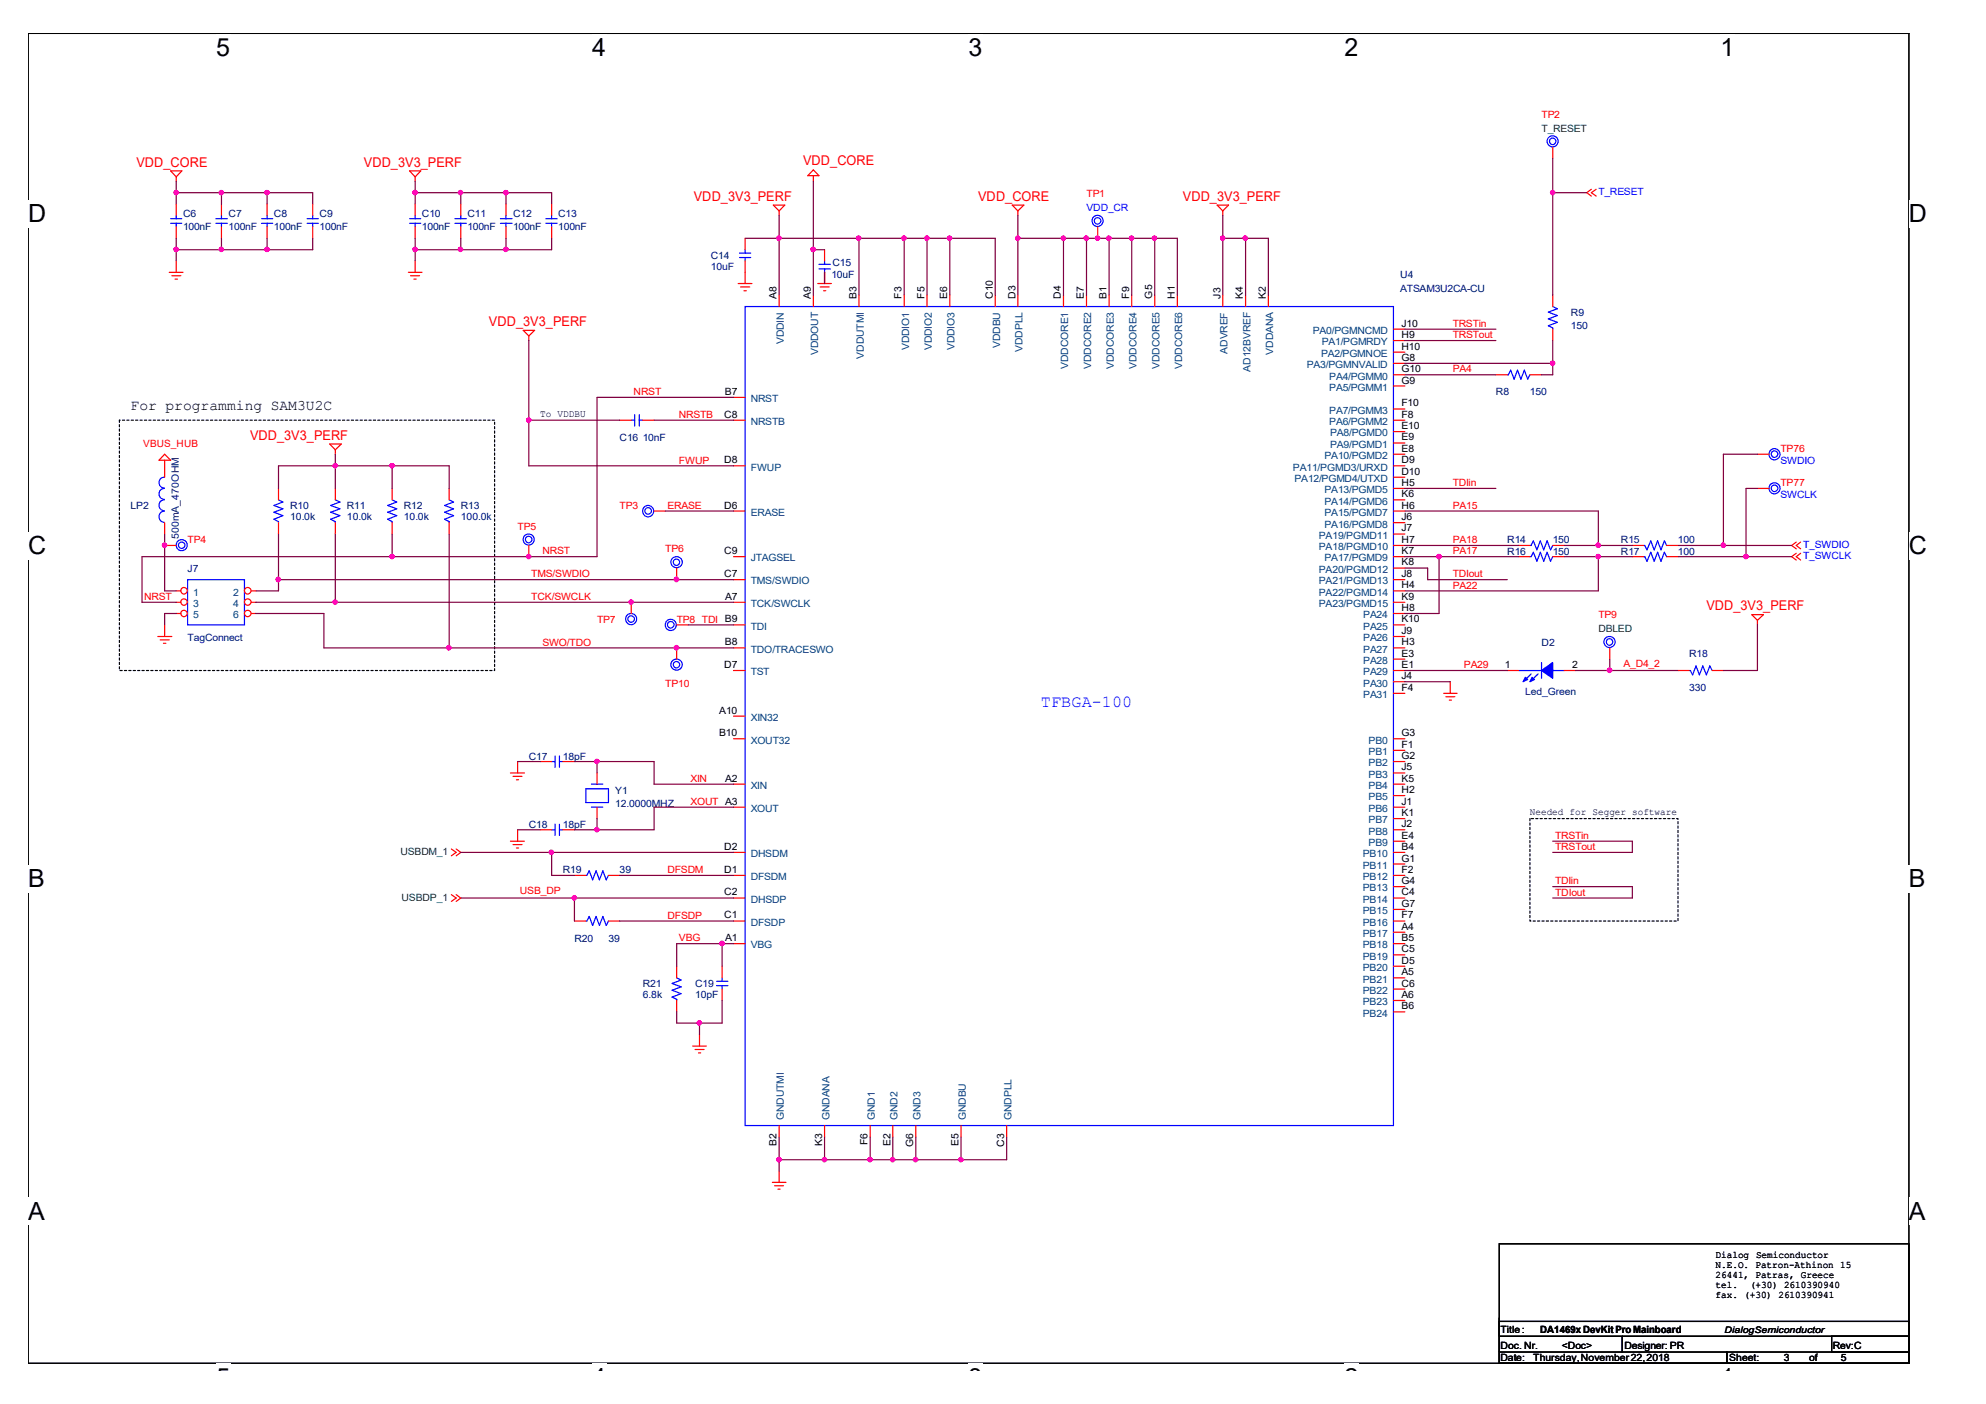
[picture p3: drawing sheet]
<svg xmlns="http://www.w3.org/2000/svg" width="420mm" height="297mm" viewBox="0 0 420 297" stroke-linecap="round" stroke-linejoin="round" font-family="sans-serif">
<defs><g id="words">
<g font-size="5.3">
<text x="45.8" y="11.9">5</text>
<text x="125.3" y="11.9">4</text>
<text x="204.9" y="11.9">3</text>
<text x="284.5" y="11.9">2</text>
<text x="364" y="11.9">1</text>
<text x="6" y="47">D</text>
<text x="403.8" y="47">D</text>
<text x="6" y="117.3">C</text>
<text x="403.8" y="117.3">C</text>
<text x="6" y="187.7">B</text>
<text x="403.8" y="187.7">B</text>
<text x="6" y="258">A</text>
<text x="403.8" y="258">A</text>
<text x="45.8" y="293.2">5</text>
<text x="125.3" y="293.2">4</text>
<text x="204.9" y="293.2">3</text>
<text x="284.5" y="293.2">2</text>
<text x="364" y="293.2">1</text>
</g>
<text font-size="3.6" fill="#00f" x="220.2" y="149.6">TFBGA-100</text>
<text font-size="3.1" x="27.6" y="86.7">For programming SAM3U2C</text>
<g font-size="2.8" fill="#f00">
<text x="28.9" y="35.3">VDD_CORE</text>
<text x="77" y="35.3">VDD_3V3_PERF</text>
<text x="169.9" y="35">VDD_CORE</text>
<text x="146.8" y="42.5">VDD_3V3_PERF</text>
<text x="207" y="42.5">VDD_CORE</text>
<text x="250.3" y="42.5">VDD_3V3_PERF</text>
<text x="103.5" y="69">VDD_3V3_PERF</text>
<text x="52.9" y="93">VDD_3V3_PERF</text>
<text x="361" y="129.2">VDD_3V3_PERF</text>
</g>
<g font-size="2.1" fill="#f00">
<text x="326.1" y="24.9">TP2</text>
<text x="229.9" y="41.8">TP1</text>
<text x="307.3" y="69.2">TRSTin</text>
<text x="307.3" y="71.5">TRSTout</text>
<text x="134.1" y="83.6">NRST</text>
<text x="307.3" y="78.8">PA4</text>
<text x="143.6" y="88.4">NRSTB</text>
<text x="30.3" y="94.5">VBUS_HUB</text>
<text x="376.7" y="95.7">TP76</text>
<text x="143.6" y="98.1">FWUP</text>
<text x="131.1" y="107.7">TP3</text>
<text x="141.2" y="107.7">ERASE</text>
<text x="307.3" y="107.7">PA15</text>
<text x="307.3" y="102.9">TDIin</text>
<text x="376.7" y="102.9">TP77</text>
<text x="109.5" y="112.1">TP5</text>
<text x="39.7" y="115">TP4</text>
<text x="114.8" y="117.3">NRST</text>
<text x="140.7" y="116.9">TP6</text>
<text x="307.3" y="114.9">PA18</text>
<text x="307.3" y="117.3">PA17</text>
<text x="112.4" y="122.1">TMS/SWDIO</text>
<text x="307.3" y="124.5">PA22</text>
<text x="307.3" y="122.1">TDIout</text>
<text x="30.5" y="127">NRST</text>
<text x="112.4" y="127">TCK/SWCLK</text>
<text x="126.3" y="131.8">TP7</text>
<text x="143.2" y="131.8">TP8 TDI B9</text>
<text x="338.1" y="130.9">TP9</text>
<text x="114.8" y="136.6">SWO/TDO</text>
<text x="309.7" y="141.4">PA29</text>
<text x="343.4" y="141.1">A_D4_2</text>
<text x="140.7" y="145.2">TP10</text>
<text x="146.1" y="165.4">XIN</text>
<text x="146.1" y="170.3">XOUT A3</text>
<text x="329" y="177.5">TRSTin</text>
<text x="329" y="179.9">TRSTout</text>
<text x="141.2" y="184.7">DFSDM</text>
<text x="110" y="189.2">USB_DP</text>
<text x="329" y="187.1">TDIin</text>
<text x="329" y="189.5">TDIout</text>
<text x="141.2" y="194.4">DFSDP</text>
<text x="143.6" y="199.1">VBG</text>
</g>
<g font-size="2.1" fill="#008000">
<text x="326.1" y="27.9">T_RESET</text>
<text x="338.1" y="133.7">DBLED</text>
<text x="84.7" y="180.9">USBDM_1</text>
<text x="85" y="190.5">USBDP_1</text>
</g>
<g font-size="2.1" fill="#00f">
<text x="338.1" y="41.3">T_RESET</text>
<text x="229.9" y="44.7">VDD_CR</text>
<text x="376.7" y="98.1">SWDIO</text>
<text x="376.7" y="105.3">SWCLK</text>
<text x="381.5" y="115.9">T_SWDIO</text>
<text x="381.5" y="118.3">T_SWCLK</text>
</g>
<g font-size="2.1" fill="#000080">
<text x="38.7" y="45.8">C6</text>
<text x="48.4" y="45.8">C7</text>
<text x="57.9" y="45.8">C8</text>
<text x="67.6" y="45.8">C9</text>
<text x="89.3" y="45.8">C10</text>
<text x="98.9" y="45.8">C11</text>
<text x="108.5" y="45.8">C12</text>
<text x="118.1" y="45.8">C13</text>
<text x="38.7" y="48.7">100nF</text>
<text x="48.4" y="48.7">100nF</text>
<text x="57.9" y="48.7">100nF</text>
<text x="67.6" y="48.7">100nF</text>
<text x="89.3" y="48.7">100nF</text>
<text x="98.9" y="48.7">100nF</text>
<text x="108.5" y="48.7">100nF</text>
<text x="118.1" y="48.7">100nF</text>
<text x="150.4" y="54.8">C14</text>
<text x="150.4" y="57.2">10uF</text>
<text x="175.9" y="58.8">10uF</text>
<text x="176.1" y="56.2">C15</text>
<text x="296.2" y="58.8">U4</text>
<text x="296.2" y="61.7">ATSAM3U2CA-CU</text>
<text x="332.3" y="66.8">R9</text>
<text x="332.3" y="69.7">150</text>
<text x="316.5" y="83.7">R8</text>
<text x="323.7" y="83.7">150</text>
<text x="131.1" y="93.3">C16 10nF</text>
<text x="27.6" y="107.7">LP2</text>
<text x="61.4" y="107.7">R10</text>
<text x="73.4" y="107.7">R11</text>
<text x="85.4" y="107.7">R12</text>
<text x="97.5" y="107.7">R13</text>
<text x="37.8" y="114" transform="rotate(-90 37.8 114)">500mA_470 OHM</text>
<text x="61.4" y="110.1">10.0k</text>
<text x="73.4" y="110.1">10.0k</text>
<text x="85.4" y="110.1">10.0k</text>
<text x="97.5" y="110.1">100.0k</text>
<text x="318.9" y="117.3">R16</text>
<text x="318.9" y="115">R14</text>
<text x="328.5" y="117.3">150</text>
<text x="328.5" y="115">150</text>
<text x="342.9" y="115">R15</text>
<text x="342.9" y="117.3">R17</text>
<text x="355" y="115">100</text>
<text x="355" y="117.3">100</text>
<text x="39.7" y="120.9">J7</text>
<text x="39.7" y="135.7">TagConnect</text>
<text x="326.1" y="136.7">D2</text>
<text x="357.4" y="139">R18</text>
<text x="322.7" y="146.9">Led_Green</text>
<text x="357.4" y="146.2">330</text>
<text x="111.9" y="160.7">C17</text>
<text x="119.1" y="160.7">18pF</text>
<text x="130.2" y="167.9">Y1</text>
<text x="130.2" y="170.8">12.0000MHZ</text>
<text x="111.9" y="175.1">C18</text>
<text x="119.1" y="175.1">18pF</text>
<text x="119.1" y="184.8">R19</text>
<text x="131.1" y="184.8">39</text>
<text x="121.5" y="199.2">R20</text>
<text x="128.7" y="199.2">39</text>
<text x="136" y="208.9">R21</text>
<text x="147.1" y="208.9">C19</text>
<text x="136" y="211.2">6.8k</text>
<text x="147.1" y="211.2">10pF</text>
</g>
<g font-size="2.1">
<text x="164.3" y="63.2" transform="rotate(-90 164.3 63.2)">A8</text>
<text x="171.5" y="63.2" transform="rotate(-90 171.5 63.2)">A9</text>
<text x="181.2" y="63.2" transform="rotate(-90 181.2 63.2)">B3</text>
<text x="190.7" y="63.2" transform="rotate(-90 190.7 63.2)">F3</text>
<text x="195.6" y="63.2" transform="rotate(-90 195.6 63.2)">F5</text>
<text x="200.4" y="63.2" transform="rotate(-90 200.4 63.2)">E6</text>
<text x="210" y="63.2" transform="rotate(-90 210 63.2)">C10</text>
<text x="214.8" y="63.2" transform="rotate(-90 214.8 63.2)">D3</text>
<text x="224.4" y="63.2" transform="rotate(-90 224.4 63.2)">D4</text>
<text x="229.3" y="63.2" transform="rotate(-90 229.3 63.2)">E7</text>
<text x="234.1" y="63.2" transform="rotate(-90 234.1 63.2)">B1</text>
<text x="238.9" y="63.2" transform="rotate(-90 238.9 63.2)">F9</text>
<text x="243.7" y="63.2" transform="rotate(-90 243.7 63.2)">G5</text>
<text x="248.5" y="63.2" transform="rotate(-90 248.5 63.2)">H1</text>
<text x="258.2" y="63.2" transform="rotate(-90 258.2 63.2)">J3</text>
<text x="263" y="63.2" transform="rotate(-90 263 63.2)">K4</text>
<text x="267.8" y="63.2" transform="rotate(-90 267.8 63.2)">K2</text>
<text x="296.5" y="71.5">H9</text>
<text x="296.5" y="69.1">J10</text>
<text x="296.5" y="76.3">G8</text>
<text x="296.5" y="74">H10</text>
<text x="153.3" y="83.5">B7</text>
<text x="296.5" y="81.2">G9</text>
<text x="296.5" y="78.7">G10</text>
<text x="114.3" y="88.3">To VDDBU</text>
<text x="153.2" y="88.4">C8</text>
<text x="296.5" y="88.4">F8</text>
<text x="296.5" y="86">F10</text>
<text x="296.5" y="95.5">E8</text>
<text x="296.5" y="93.2">E9</text>
<text x="296.5" y="90.8">E10</text>
<text x="153.2" y="98">D8</text>
<text x="296.5" y="98">D9</text>
<text x="296.5" y="100.4">D10</text>
<text x="153.2" y="107.6">D6</text>
<text x="296.5" y="102.8">H5</text>
<text x="296.5" y="107.6">H6</text>
<text x="296.5" y="105.2">K6</text>
<text x="296.5" y="110.1">J6</text>
<text x="296.5" y="112.4">J7</text>
<text x="153.2" y="117.2">C9</text>
<text x="296.5" y="114.9">H7</text>
<text x="296.5" y="117.2">K7</text>
<text x="296.5" y="119.6">K8</text>
<text x="153.2" y="122.1">C7</text>
<text x="296.5" y="124.5">H4</text>
<text x="296.5" y="122.1">J8</text>
<text x="153.4" y="126.9">A7</text>
<text x="296.5" y="129.3">H8</text>
<text x="296.5" y="126.9">K9</text>
<text x="296.5" y="131.7">K10</text>
<text x="153.3" y="136.5">B8</text>
<text x="296.5" y="136.5">H3</text>
<text x="296.5" y="134.1">J9</text>
<text x="153.2" y="141.3">D7</text>
<text x="296.5" y="141.3">E1</text>
<text x="296.5" y="138.9">E3</text>
<text x="296.5" y="143.7">J4</text>
<text x="318.4" y="141.3">1</text>
<text x="332.6" y="141.3">2</text>
<text x="296.5" y="146.2">F4</text>
<text x="152.1" y="155.7">B10</text>
<text x="152.2" y="151">A10</text>
<text x="296.5" y="155.7">G3</text>
<text x="296.5" y="158.2">F1</text>
<text x="296.5" y="160.6">G2</text>
<text x="153.4" y="165.4">A2</text>
<text x="296.5" y="167.8">H2</text>
<text x="296.5" y="163">J5</text>
<text x="296.5" y="165.4">K5</text>
<text x="296.5" y="170.2">J1</text>
<text x="296.5" y="172.6">K1</text>
<text x="323.7" y="172.5">Needed for Segger software</text>
<text x="153.2" y="179.8">D2</text>
<text x="296.5" y="179.8">B4</text>
<text x="296.5" y="177.4">E4</text>
<text x="296.5" y="175">J2</text>
<text x="153.2" y="184.7">D1</text>
<text x="296.5" y="184.7">F2</text>
<text x="296.5" y="182.3">G1</text>
<text x="153.2" y="189.4">C2</text>
<text x="296.5" y="189.4">C4</text>
<text x="296.5" y="187.1">G4</text>
<text x="296.5" y="191.9">G7</text>
<text x="153.2" y="194.3">C1</text>
<text x="296.5" y="196.7">A4</text>
<text x="296.5" y="194.3">F7</text>
<text x="153.4" y="199.1">A1</text>
<text x="296.5" y="199.1">B5</text>
<text x="296.5" y="201.5">C5</text>
<text x="296.5" y="203.9">D5</text>
<text x="296.5" y="206.3">A5</text>
<text x="296.5" y="208.7">C6</text>
<text x="296.5" y="211.1">A6</text>
<text x="296.5" y="213.5">B6</text>
<text x="164.3" y="242.4" transform="rotate(-90 164.3 242.4)">B2</text>
<text x="173.9" y="242.4" transform="rotate(-90 173.9 242.4)">K3</text>
<text x="183.5" y="242.3" transform="rotate(-90 183.5 242.3)">F6</text>
<text x="188.4" y="242.4" transform="rotate(-90 188.4 242.4)">E2</text>
<text x="193.2" y="242.7" transform="rotate(-90 193.2 242.7)">G6</text>
<text x="202.8" y="242.4" transform="rotate(-90 202.8 242.4)">E5</text>
<text x="212.4" y="242.6" transform="rotate(-90 212.4 242.6)">C3</text>
<text x="363" y="266.1">Dialog Semiconductor</text>
<text x="363" y="268.3">N.E.O. Patron-Athinon 15</text>
<text x="363" y="270.4">26441, Patras, Greece</text>
<text x="363" y="272.5">tel.</text>
<text x="363" y="274.7">fax. (+30) 2610390941</text>
<text x="370.2" y="272.5">(+30) 2610390940</text>
<text x="317.4" y="282">Title :</text>
<text x="317.4" y="285.4">Doc. Nr.</text>
<text x="317.4" y="288">Date:</text>
<text x="324.4" y="288">Thursday, November 22, 2018</text>
<text x="325.9" y="282.1">DA1469x DevKit Pro Mainboard</text>
<text x="330.4" y="285.4">&lt;Doc&gt;</text>
<text x="343.7" y="285.4">Designer: PR</text>
<text x="365.8" y="288">Sheet:</text>
<text x="377.4" y="288">3</text>
<text x="382.7" y="288">of</text>
<text x="387.7" y="285.4">Rev:C</text>
<text x="389.4" y="288">5</text>
</g>
<g font-size="2.1" fill="#004080">
<text x="277.7" y="70.7">PA0/PGMNCMD</text>
<text x="165.9" y="72.8" transform="rotate(-90 165.9 72.8)">VDDIN</text>
<text x="173.1" y="75.1" transform="rotate(-90 173.1 75.1)">VDDOUT</text>
<text x="182.7" y="75.9" transform="rotate(-90 182.7 75.9)">VDDUTMI</text>
<text x="192.3" y="74.1" transform="rotate(-90 192.3 74.1)">VDDIO1</text>
<text x="197.1" y="74.1" transform="rotate(-90 197.1 74.1)">VDDIO2</text>
<text x="202" y="74.1" transform="rotate(-90 202 74.1)">VDDIO3</text>
<text x="211.6" y="73.6" transform="rotate(-90 211.6 73.6)">VDDBU</text>
<text x="216.4" y="74.4" transform="rotate(-90 216.4 74.4)">VDDPLL</text>
<text x="259.7" y="74.8" transform="rotate(-90 259.7 74.8)">ADVREF</text>
<text x="269.4" y="75" transform="rotate(-90 269.4 75)">VDDANA</text>
<text x="276.5" y="77.9">PA3/PGMNVALID</text>
<text x="279.5" y="75.5">PA2/PGMNOE</text>
<text x="279.6" y="73.1">PA1/PGMRDY</text>
<text x="226" y="78" transform="rotate(-90 226 78)">VDDCORE1</text>
<text x="230.9" y="78" transform="rotate(-90 230.9 78)">VDDCORE2</text>
<text x="235.7" y="78" transform="rotate(-90 235.7 78)">VDDCORE3</text>
<text x="240.4" y="78" transform="rotate(-90 240.4 78)">VDDCORE4</text>
<text x="245.3" y="78" transform="rotate(-90 245.3 78)">VDDCORE5</text>
<text x="250.1" y="78" transform="rotate(-90 250.1 78)">VDDCORE6</text>
<text x="264.5" y="78.6" transform="rotate(-90 264.5 78.6)">AD12BVREF</text>
<text x="281.2" y="82.7">PA5/PGMM1</text>
<text x="281.2" y="80.3">PA4/PGMM0</text>
<text x="158.8" y="85.1">NRST</text>
<text x="158.8" y="89.9">NRSTB</text>
<text x="281.2" y="89.9">PA6/PGMM2</text>
<text x="281.2" y="87.5">PA7/PGMM3</text>
<text x="281.4" y="94.7">PA9/PGMD1</text>
<text x="281.4" y="92.3">PA8/PGMD0</text>
<text x="158.8" y="99.6">FWUP</text>
<text x="273.5" y="99.6">PA11/PGMD3/URXD</text>
<text x="273.8" y="102">PA12/PGMD4/UTXD</text>
<text x="280.2" y="97.1">PA10/PGMD2</text>
<text x="280.2" y="104.4">PA13/PGMD5</text>
<text x="280.2" y="106.8">PA14/PGMD6</text>
<text x="158.8" y="109.2">ERASE</text>
<text x="280.2" y="109.2">PA15/PGMD7</text>
<text x="280.2" y="111.6">PA16/PGMD8</text>
<text x="158.8" y="118.8">JTAGSEL</text>
<text x="279" y="116.4">PA18/PGMD10</text>
<text x="279" y="114">PA19/PGMD11</text>
<text x="280.2" y="118.8">PA17/PGMD9</text>
<text x="158.8" y="123.7">TMS/SWDIO</text>
<text x="279" y="123.7">PA21/PGMD13</text>
<text x="279" y="121.2">PA20/PGMD12</text>
<text x="40.9" y="126">1</text>
<text x="40.9" y="128.4">3</text>
<text x="40.9" y="130.9">5</text>
<text x="49.3" y="126">2</text>
<text x="49.3" y="128.4">4</text>
<text x="49.3" y="130.9">6</text>
<text x="158.8" y="128.4">TCK/SWCLK</text>
<text x="279" y="126">PA22/PGMD14</text>
<text x="279" y="128.4">PA23/PGMD15</text>
<text x="288.4" y="130.9">PA24</text>
<text x="158.8" y="133.2">TDI</text>
<text x="288.4" y="135.7">PA26</text>
<text x="288.4" y="133.2">PA25</text>
<text x="158.8" y="142.9">TST</text>
<text x="158.8" y="138.1">TDO/TRACESWO</text>
<text x="288.4" y="142.9">PA29</text>
<text x="288.4" y="140.5">PA28</text>
<text x="288.4" y="138.1">PA27</text>
<text x="288.4" y="147.7">PA31</text>
<text x="288.4" y="145.2">PA30</text>
<text x="158.8" y="152.5">XIN32</text>
<text x="158.8" y="157.3">XOUT32</text>
<text x="289.5" y="159.8">PB1</text>
<text x="289.5" y="157.3">PB0</text>
<text x="158.8" y="166.9">XIN</text>
<text x="289.5" y="162.1">PB2</text>
<text x="289.5" y="164.5">PB3</text>
<text x="289.5" y="166.9">PB4</text>
<text x="158.8" y="171.8">XOUT</text>
<text x="289.5" y="169.3">PB5</text>
<text x="289.5" y="171.8">PB6</text>
<text x="289.5" y="179">PB9</text>
<text x="289.5" y="176.6">PB8</text>
<text x="289.5" y="174.2">PB7</text>
<text x="158.8" y="181.4">DHSDM</text>
<text x="288.3" y="181.4">PB10</text>
<text x="288.3" y="183.8">PB11</text>
<text x="158.8" y="191">DHSDP</text>
<text x="158.8" y="186.2">DFSDM</text>
<text x="288.3" y="191">PB14</text>
<text x="288.3" y="186.2">PB12</text>
<text x="288.3" y="188.6">PB13</text>
<text x="158.8" y="195.9">DFSDP</text>
<text x="288.3" y="195.9">PB16</text>
<text x="288.3" y="193.4">PB15</text>
<text x="158.8" y="200.7">VBG</text>
<text x="288.3" y="198.2">PB17</text>
<text x="288.3" y="200.7">PB18</text>
<text x="288.3" y="203">PB19</text>
<text x="288.3" y="207.9">PB21</text>
<text x="288.3" y="205.4">PB20</text>
<text x="288.3" y="212.7">PB23</text>
<text x="288.3" y="215.1">PB24</text>
<text x="288.3" y="210.3">PB22</text>
<text x="165.9" y="236.9" transform="rotate(-90 165.9 236.9)">GNDUTMI</text>
<text x="175.5" y="236.9" transform="rotate(-90 175.5 236.9)">GNDANA</text>
<text x="185.1" y="236.9" transform="rotate(-90 185.1 236.9)">GND1</text>
<text x="189.9" y="236.9" transform="rotate(-90 189.9 236.9)">GND2</text>
<text x="194.8" y="236.9" transform="rotate(-90 194.8 236.9)">GND3</text>
<text x="204.3" y="236.9" transform="rotate(-90 204.3 236.9)">GNDBU</text>
<text x="214" y="236.9" transform="rotate(-90 214 236.9)">GNDPLL</text>
</g>
<text font-size="1.9" x="364.9" y="282">Dialog Semiconductor</text>
</g></defs>
<path d="M6 7.1h397.8v281.3h-397.8z" fill="none" stroke="#000" stroke-width=".25"/>
<g fill="#fff">
<path d="M45.8 7.1h2.9v5.9h-2.9z"/>
<path d="M45.8 288.5h2.9v1.4h-2.9z"/>
<path d="M125.3 7.1h3v5.9h-3z"/>
<path d="M125.3 288.5h3v1.4h-3z"/>
<path d="M204.9 7.1h3v5.9h-3z"/>
<path d="M204.9 288.5h3v1.4h-3z"/>
<path d="M284.5 7.1h2.9v5.9h-2.9z"/>
<path d="M284.5 288.5h2.9v1.4h-2.9z"/>
<path d="M364 7.1h3v5.9h-3z"/>
<path d="M364 288.5h3v1.4h-3z"/>
<path d="M6 42.2h3.9v5.9h-3.9z"/>
<path d="M403.8 42.2h3.9v5.9h-3.9z"/>
<path d="M6 112.6h3.9v5.8h-3.9z"/>
<path d="M403.8 112.6h3.9v5.8h-3.9z"/>
<path d="M6 182.9h3.6v5.9h-3.6z"/>
<path d="M403.8 182.9h3.6v5.9h-3.6z"/>
<path d="M6 253.3h3.6v5.9h-3.6z"/>
<path d="M403.8 253.3h3.7v5.9h-3.7z"/>
</g>
<path d="M25.3 88.9h79.3v53h-79.3zM323.7 173.2h31.3v21.7h-31.3z" fill="none" stroke="#000" stroke-width=".25" stroke-dasharray=".5 .5"/>
<g fill="none" stroke="#f00" stroke-width=".25">
<path d="M36.1 36.2h2.4l-1.2 1.2zM37.3 37.4v1M86.6 36.2h2.4l-1.2 1.2zM87.8 37.4v1M172.1 35.9l1.2 1.3h-2.4zM172.1 37.2v1.2M35.8 57.6h2.9M36.4 58.3h1.9M37 59.1h.5M37.3 55.2v2.4M46.9 43.2v2.4M46.9 48v2.4"/>
<path d="M86.4 57.6h2.9M86.9 58.3h1.9M87.6 59.1h.4M87.8 55.2v2.4M156.2 60h2.9M157.6 50.4v2.4M157.6 55.2v4.8M163.6 43.4h2.4l-1.2 1.2zM164.8 44.6v1M173 60h2.9M174.4 57.6v2.4M214.2 43.4h2.4l-1.3 1.2z"/>
<path d="M215.3 44.6v1M257.5 43.4h2.4l-1.2 1.2zM258.7 44.6v1M336.7 40l-1 .8 1 .7M337.7 40l-1 .8 1 .7M110.7 69.9h2.4l-1.2 1.2zM111.9 71.1v1M156.7 60.7h1.9M157.4 61.5h.5M173.5 60.7h1.9M174.2 61.5h.5M34.8 97.4v3.6"/>
<path d="M34.8 96.1l1.3 1.3h-2.5zM69.8 93.9h2.4l-1.3 1.3zM70.9 95.2v.9M371.8 96.1h2.5M34.8 110.6v2.4M34.8 115.4h2.5M58.9 103.3v2.4M58.9 110.6v2.4M371.8 103.3h2.5M380 114.7l-1 .7 1 .7M380 117.1l-1 .7 1 .7M380.9 114.7l-.9 .7 .9 .7"/>
<path d="M380.9 117.1l-.9 .7 .9 .7M33.4 134.7h3M33.9 135.4h1.9M34.6 136.1h.5M34.8 132.2v2.5M143.2 137.1v2.3M370.6 130h2.5l-1.3 1.2zM371.8 131.2v1M305.4 146.7h2.9M305.9 147.4h1.9M306.6 148.1h.5M306.8 144.2v2.5"/>
<path d="M95.5 179.6l1 .7-1 .8M96.5 179.6l1 .7-1 .8M108 178h2.9M108 163.5h2.9M108.5 178.7h1.9M108.5 164.3h1.9M109.3 179.4h.4M109.3 165h.4M109.5 161.1v2.4M109.5 175.6v2.4M114.3 175.6h2.4M119.1 175.6h2.4"/>
<path d="M95.5 189.3l1 .7-1 .7M96.5 189.3l1 .7-1 .7M121.5 185.2h2.4M128.7 185.2h2.4M143.2 204.4v2.5M143.2 211.7v2.4M148 218.9v2.4M146.5 221.3h2.9M147.1 222h1.9M147.8 222.8h.4M163.4 250.1h2.9M163.9 250.9h1.9"/>
<path d="M164.6 251.6h.4M164.8 247.8v2.3"/>
</g>
<path d="M317.2 263.1h86.6v25.3h-86.6zM317.2 279.6h86.6v3.1h-86.6zM317.2 278.8v7.2M317.2 286h48.1v2.4h-48.1zM343.2 282.7v3.3M365.3 286h38.5v2.4h-38.5zM387.5 282.7h16.3v3.3h-16.3z" fill="none" stroke="#000" stroke-width=".25"/>
<g fill="none" stroke="#00f" stroke-width=".25">
<path d="M45.7 47.2h2.4M45.7 46.3h2.4M46.9 45.6v.7M46.9 47.2v.8M156.5 54.5h2.3M156.5 53.6h2.3M157.6 52.8v.8M157.6 54.5v.7M34.8 105.7a1.16 1.16 0 0 0-1.2 1.2 1.16 1.16 0 0 0 1.2 1.2M34.8 103.3a1.16 1.16 0 0 0-1.2 1.2 1.16 1.16 0 0 0 1.2 1.2M34.8 101a1.16 1.16 0 0 0-1.2 1.1 1.16 1.16 0 0 0 1.2 1.2M34.8 108.1a1.21 1.21 0 0 0-1.2 1.2 1.21 1.21 0 0 0 1.2 1.2"/>
<path d="M58.9 105.7l.9 .5-1.9 .7 1.9 .8-1.9 .7 1.9 .7-1.9 .8 1 .5v.2M321.3 141.9h4.8M326.1 140.2v3.3M328.5 141.9h2.4M116.7 175.6h.7M117.4 174.4v2.3M118.4 174.4v2.3M118.4 175.6h.7M123.9 185.2h.3l.5-1 .7 1.9 .7-1.9 .7 1.9 .7-1.9 .8 1.9 .4-.9M143.2 206.9l.9 .4-1.9 .8 1.9 .7-1.9 .7 1.9 .7-1.9 .7 1 .5v.3"/>
<circle cx="375.4" cy="96.1" r="1.19"/>
<circle cx="375.4" cy="96.1" r=".7"/>
<circle cx="38.4" cy="115.3" r="1.18"/>
<circle cx="38.5" cy="115.4" r=".68"/>
<circle cx="375.4" cy="103.3" r="1.17"/>
<circle cx="375.4" cy="103.3" r=".7"/>
<circle cx="143.1" cy="140.6" r=".68"/>
<circle cx="143.2" cy="140.6" r="1.19"/>
</g>
<path d="M326.1 141.9l2.4-1.7v3.3z" fill="#00f"/>
<path d="M323.9 142.6l-1.4 1.4M326.1 141.9l2.4-1.7v3.3z" fill="none" stroke="#00f" stroke-width=".25"/>
<path d="M322.7 143.3l.5 .5-1 .4z" fill="#00f"/>
<path d="M322.7 143.3l.5 .5-1 .4zM325.4 142.6l-1.5 1.4" fill="none" stroke="#00f" stroke-width=".25"/>
<path d="M324.1 143.3l.5 .5-.9 .4z" fill="#00f"/>
<g fill="none" stroke="#00f" stroke-width=".25">
<path d="M55.3 47.2h2.4M55.3 46.3h2.4M56.5 45.6v.7M56.5 47.2v.8M65 47.2h2.3M65 46.3h2.3M66.2 45.6v.7M66.2 47.2v.8M105.9 47.2h2.4M105.9 46.3h2.4M107 45.6v.7M107 47.2v.8"/>
<path d="M173.3 56.9h2.4M173.3 55.9h2.4M174.4 55.2v.7M174.4 56.9v.7M157.6 64.9h137.2v173.2h-137.2zM318.9 79.3h.2l.5-1 .7 1.9 .7-1.9 .8 1.9 .7-1.9 .7 1.9 .5-.9M328.5 64.9l1 .4-1.9 .7 1.9 .8-1.9 .7 1.9 .7-1.9 .7 .9 .5v.2M133.6 88.9h.7M134.3 87.7v2.4M135.2 87.7v2.4M135.2 88.9h.8M83 105.7l.9 .5-1.9 .7 1.9 .8-1.9 .7 1.9 .7-1.9 .8 1 .5v.2"/>
<path d="M347.7 115.4h.3l.4 .9 .8-1.9 .8 1.9 .7-1.9 .7 1.9 .7-1.9 .5 1M347.7 117.8h.3l.4 .9 .8-1.9 .8 1.9 .7-1.9 .7 1.9 .7-1.9 .5 1M39.7 122.6h12v9.6h-12zM117.4 159.9v2.4M118.4 159.9v2.4M324.1 143.3l.5 .5-.9 .4zM357.4 141.9h.2l.5 .9 .7-1.9 .7 1.9 .7-1.9 .8 1.9 .7-1.9 .5 1M116.7 161.1h.7M118.4 161.1h.7M123.9 194.9h.3l.5-1 .7 1.9 .7-1.9 .7 1.9 .7-1.9 .8 1.9 .4-.9M151.6 208.5h2.4M151.6 207.6h2.4"/>
<path d="M152.8 206.9v.7M152.8 208.5v.8"/>
<circle cx="232.2" cy="46.7" r="1.18"/>
<circle cx="232.2" cy="46.7" r=".69"/>
<circle cx="111.8" cy="114.1" r="1.17"/>
<circle cx="111.9" cy="114.1" r=".7"/>
<circle cx="137.1" cy="108.1" r="1.19"/>
<circle cx="137.1" cy="108.1" r=".7"/>
<circle cx="143.1" cy="118.9" r=".68"/>
<circle cx="143.2" cy="118.9" r="1.19"/>
<circle cx="340.5" cy="135.8" r=".68"/>
<circle cx="340.5" cy="135.8" r="1.18"/>
</g>
<g fill="none" stroke="#f00" stroke-width=".25">
<path d="M56.5 43.2v2.4M56.5 48v2.4M66.2 43.2v2.4M66.2 48v2.4M107 43.2v2.4M107 48v2.4M174.4 52.8v2.4M174.4 57.6v2.4M232.2 48v2.4M164.8 62.4v2.5M172.1 62.4v2.5M181.7 62.4v2.5"/>
<path d="M191.3 62.4v2.5M196.1 62.4v2.5M200.9 62.4v2.5M210.6 62.4v2.5M215.3 62.4v2.5M225 62.4v2.5M229.9 62.4v2.5M234.6 62.4v2.5M239.4 62.4v2.5M244.3 62.4v2.5M249.1 62.4v2.5M258.7 62.4v2.5"/>
<path d="M263.5 62.4v2.5M268.3 62.4v2.5M294.8 76.9h2.4M294.8 79.3h2.4M294.8 72.1h2.4M294.8 74.5h2.4M294.8 69.6h2.4M316.5 79.3h2.4M323.7 79.3h2.4M328.5 62.4v2.5M328.5 69.6v2.5M131.1 88.9h2.5"/>
<path d="M136 88.9h2.4M155.2 84.1h2.4M155.2 88.9h2.4M155.2 98.6h2.4M294.8 88.9h2.4M294.8 98.6h2.4M294.8 96.1h2.4M294.8 93.7h2.4M294.8 91.3h2.4M294.8 86.5h2.4M294.8 81.7h2.4M83 103.3v2.4"/>
<path d="M83 110.6v2.4M111.9 115.4v2.4M138.4 108.1h2.3M155.2 108.1h2.4M155.2 117.8h2.4M294.8 108.1h2.4M294.8 117.8h2.4M294.8 101h2.4M294.8 103.3h2.4M294.8 115.4h2.4M294.8 110.6h2.4M294.8 113h2.4"/>
<path d="M294.8 105.7h2.4M345.3 117.8h2.4M345.3 115.4h2.4M352.6 117.8h2.4M352.6 115.4h2.4M143.2 120.2v2.4M155.2 122.6h2.4M155.2 127.4h2.4M155.2 137.1h2.4M155.2 132.2h2.4M294.8 122.6h2.4M294.8 127.4h2.4"/>
<path d="M294.8 137.1h2.4M294.8 132.2h2.4M294.8 139.4h2.4M294.8 125h2.4M294.8 129.8h2.4M294.8 134.7h2.4M294.8 120.2h2.4M340.6 137.1v2.3M155.2 141.9h2.4M155.2 151.5h2.4M155.2 156.3h2.4M294.8 141.9h2.4"/>
<path d="M294.8 156.3h2.4M294.8 158.7h2.4M294.8 146.7h2.4M294.8 144.2h2.4M318.9 141.9h2.4M330.9 141.9h2.4M355 141.9h2.4M362.2 141.9h2.4M114.3 161.1h2.4M119.1 161.1h2.4M155.2 165.9h2.4M155.2 170.8h2.4"/>
<path d="M294.8 165.9h2.4M294.8 170.8h2.4M294.8 178h2.4M294.8 161.1h2.4M294.8 168.3h2.4M294.8 175.6h2.4M294.8 163.5h2.4M294.8 173.2h2.4M121.5 194.9h2.4M128.7 194.9h2.4M155.2 199.6h2.4M155.2 194.9h2.4"/>
<path d="M155.2 190h2.4M155.2 185.2h2.4M155.2 180.3h2.4M294.8 199.6h2.4M294.8 194.9h2.4M294.8 190h2.4M294.8 185.2h2.4M294.8 180.3h2.4M294.8 197.2h2.4M294.8 182.8h2.4M294.8 187.6h2.4M294.8 192.4h2.4"/>
<path d="M152.8 204.4v2.5M152.8 209.3v2.4M294.8 206.9h2.4M294.8 211.7h2.4M294.8 214.1h2.4M294.8 202h2.4M294.8 209.3h2.4M294.8 204.4h2.4M164.8 238.1v2.4M174.4 238.1v2.4M184.1 238.1v2.4M188.9 238.1v2.4"/>
<path d="M193.7 238.1v2.4M203.3 238.1v2.4M213 238.1v2.4"/>
</g>
<circle cx="38.9" cy="125" r=".68" fill="#fff"/>
<g fill="none" stroke="#f00" stroke-width=".25">
<path d="M37.3 125h1"/>
<circle cx="38.9" cy="125" r=".68"/>
</g>
<circle cx="52.4" cy="125" r=".7" fill="#fff"/>
<g fill="none" stroke="#f00" stroke-width=".25">
<path d="M53.2 125h.9"/>
<circle cx="52.4" cy="125" r=".7"/>
</g>
<circle cx="38.9" cy="127.4" r=".68" fill="#fff"/>
<g fill="none" stroke="#f00" stroke-width=".25">
<path d="M37.3 127.4h1"/>
<circle cx="38.9" cy="127.4" r=".68"/>
</g>
<circle cx="52.4" cy="127.4" r=".69" fill="#fff"/>
<g fill="none" stroke="#f00" stroke-width=".25">
<path d="M53.2 127.4h.9"/>
<circle cx="52.4" cy="127.4" r=".69"/>
</g>
<circle cx="38.9" cy="129.8" r=".68" fill="#fff"/>
<g fill="none" stroke="#f00" stroke-width=".25">
<path d="M37.3 129.8h1"/>
<circle cx="38.9" cy="129.8" r=".68"/>
</g>
<circle cx="52.4" cy="129.8" r=".69" fill="#fff"/>
<g fill="none" stroke="#f00" stroke-width=".25">
<path d="M328.5 31.2v2.3M37.3 43.2v2.4M37.3 48v2.4M87.8 43.2v2.4M87.8 48v2.4M97.5 43.2v2.4M97.5 48v2.4M116.7 43.2v2.4M116.7 48v2.4M70.9 103.3v2.4M70.9 110.6v2.4M95 103.3v2.4"/>
<path d="M95 110.6v2.4M321.3 117.8h2.4M321.3 115.4h2.4M328.5 117.8h2.4M328.5 115.4h2.4M53.2 129.8h.9M133.6 127.4v2.4M143.2 132.2h2.4M126.3 163.5v2.4M126.3 170.8v2.4"/>
<circle cx="52.4" cy="129.8" r=".69"/>
</g>
<g fill="none" stroke="#00f" stroke-width=".25">
<path d="M36.1 47.2h2.4M36.1 46.3h2.4M37.3 45.6v.7M37.3 47.2v.8M86.6 47.2h2.4M86.6 46.3h2.4M87.8 45.6v.7M87.8 47.2v.8M96.3 47.2h2.4M96.3 46.3h2.4M97.5 45.6v.7M97.5 47.2v.8"/>
<path d="M115.5 47.2h2.4M115.5 46.3h2.4M116.7 45.6v.7M116.7 47.2v.8M70.9 105.7l1 .5-1.9 .7 1.9 .8-1.9 .7 1.9 .7-1.9 .8 .9 .5v.2M95 105.7l1 .5-1.9 .7 1.9 .8-1.9 .7 1.9 .7-1.9 .8 .9 .5v.2M323.7 117.8h.2l.5-1 .8 1.9 .7-1.9 .7 1.9 .7-1.9 .7 1.9 .5-.9M323.7 115.4h.2l.5-1 .8 1.9 .7-1.9 .7 1.9 .7-1.9 .7 1.9 .5-.9M123.9 166.9h4.8v2.9h-4.8zM125.1 165.9h2.4M125.1 170.8h2.4"/>
<circle cx="328.5" cy="29.9" r="1.17"/>
<circle cx="328.5" cy="29.9" r=".68"/>
<circle cx="133.5" cy="131" r="1.18"/>
<circle cx="133.5" cy="131" r=".69"/>
<circle cx="141.9" cy="132.2" r="1.19"/>
<circle cx="141.9" cy="132.2" r=".7"/>
</g>
<path d="M34.8 115.4v9.6h2.5M138.4 170.8h16.8M97.5 190h24v4.9" fill="none" stroke="#800040" stroke-width=".25"/>
<circle cx="121.5" cy="190" r=".45" fill="#f0f"/>
<circle cx="121.5" cy="190" r=".45" fill="none" stroke="#f0f" stroke-width=".25"/>
<path d="M97.5 180.3h19.2" fill="none" stroke="#800040" stroke-width=".25"/>
<circle cx="116.6" cy="180.3" r=".45" fill="#f0f"/>
<circle cx="116.6" cy="180.3" r=".45" fill="none" stroke="#f0f" stroke-width=".25"/>
<path d="M157.6 50.4h7.2v12M109.5 161.1h4.8M109.5 175.6h4.8M121.5 161.1h16.9M121.5 175.6h4.8M126.3 161.1v2.4" fill="none" stroke="#800040" stroke-width=".25"/>
<circle cx="126.3" cy="161.1" r=".45" fill="#f0f"/>
<circle cx="126.3" cy="161.1" r=".45" fill="none" stroke="#f0f" stroke-width=".25"/>
<path d="M138.4 161.1v4.8M138.4 170.8v4.8h-12.1" fill="none" stroke="#800040" stroke-width=".25"/>
<circle cx="126.3" cy="175.5" r=".45" fill="#f0f"/>
<circle cx="126.3" cy="175.5" r=".45" fill="none" stroke="#f0f" stroke-width=".25"/>
<path d="M297.2 115.4h24.1M297.2 108.1h40.9v7.3h-7.2M121.5 190h33.7" fill="none" stroke="#800040" stroke-width=".25"/>
<circle cx="338.1" cy="115.4" r=".46" fill="#f0f"/>
<circle cx="338.1" cy="115.4" r=".46" fill="none" stroke="#f0f" stroke-width=".25"/>
<path d="M297.2 117.8h7.2" fill="none" stroke="#800040" stroke-width=".25"/>
<circle cx="304.4" cy="117.7" r=".45" fill="#f0f"/>
<circle cx="304.4" cy="117.7" r=".45" fill="none" stroke="#f0f" stroke-width=".25"/>
<path d="M330.9 117.8h7.2v7.2h-40.9" fill="none" stroke="#800040" stroke-width=".25"/>
<circle cx="338.1" cy="117.7" r=".45" fill="#f0f"/>
<circle cx="338.1" cy="117.7" r=".45" fill="none" stroke="#f0f" stroke-width=".25"/>
<path d="M297.2 76.9h31.3M338.1 117.8h7.2M338.1 115.4h7.2M131.1 185.2h24.1M131.1 194.9h24.1M155.2 180.3h-38.5v4.9" fill="none" stroke="#800040" stroke-width=".25"/>
<circle cx="328.5" cy="76.8" r=".45" fill="#f0f"/>
<circle cx="328.5" cy="76.8" r=".45" fill="none" stroke="#f0f" stroke-width=".25"/>
<path d="M326.1 79.3h2.4M297.2 103.3h19.3M297.2 120.2h4.8M371.8 132.2v9.7h-7.2M297.2 141.9h21.7M152.8 199.6v4.8M155.2 199.6h-12v4.8" fill="none" stroke="#800040" stroke-width=".25"/>
<circle cx="152.7" cy="199.6" r=".46" fill="#f0f"/>
<circle cx="152.7" cy="199.6" r=".46" fill="none" stroke="#f0f" stroke-width=".25"/>
<path d="M181.7 50.4v12M30 117.8h53M333.3 141.9h7.3M143.2 214.1v2.4h4.8M152.8 211.7v4.8M164.8 240.5v4.9" fill="none" stroke="#800040" stroke-width=".25"/>
<circle cx="181.7" cy="50.4" r=".45" fill="#f0f"/>
<circle cx="181.7" cy="50.4" r=".45" fill="none" stroke="#f0f" stroke-width=".25"/>
<path d="M181.7 50.4h9.6M297.2 79.3h19.3M297.2 69.6h19.3M297.2 72.1h19.3M328.5 72.1v4.8M131.1 88.9h-19.2v9.7h43.3M138.4 88.9h16.8M58.9 113v9.6M321.3 117.8h-16.9v12h-7.2M54.1 127.4h79.5M297.2 144.2h9.6" fill="none" stroke="#800040" stroke-width=".25"/>
<circle cx="133.5" cy="127.4" r=".45" fill="#f0f"/>
<circle cx="133.5" cy="127.4" r=".45" fill="none" stroke="#f0f" stroke-width=".25"/>
<circle cx="70.9" cy="127.4" r=".45" fill="#f0f"/>
<circle cx="70.9" cy="127.4" r=".45" fill="none" stroke="#f0f" stroke-width=".25"/>
<path d="M164.8 45.6v4.8M196.1 50.4v12M200.9 50.4v12M126.3 84.1h28.9M95 113v24.1M34.8 129.8v2.4M302 120.2v2.4h16.9M328.5 178h16.8v2.3h-16.8M328.5 187.6h16.8v2.4h-16.8" fill="none" stroke="#800040" stroke-width=".25"/>
<circle cx="196.1" cy="50.4" r=".45" fill="#f0f"/>
<circle cx="196.1" cy="50.4" r=".45" fill="none" stroke="#f0f" stroke-width=".25"/>
<path d="M191.3 50.4v12M196.1 50.4h4.8" fill="none" stroke="#800040" stroke-width=".25"/>
<circle cx="191.3" cy="50.4" r=".46" fill="#f0f"/>
<circle cx="191.3" cy="50.4" r=".46" fill="none" stroke="#f0f" stroke-width=".25"/>
<path d="M87.8 38.4v2.4M87.8 52.8v2.4M191.3 50.4h4.8" fill="none" stroke="#800040" stroke-width=".25"/>
<circle cx="87.8" cy="52.8" r=".46" fill="#f0f"/>
<circle cx="87.8" cy="52.8" r=".46" fill="none" stroke="#f0f" stroke-width=".25"/>
<path d="M87.8 50.4v2.4h19.2M97.5 50.4v2.4" fill="none" stroke="#800040" stroke-width=".25"/>
<circle cx="97.4" cy="52.8" r=".45" fill="#f0f"/>
<circle cx="97.4" cy="52.8" r=".45" fill="none" stroke="#f0f" stroke-width=".25"/>
<circle cx="107" cy="52.8" r=".46" fill="#f0f"/>
<circle cx="107" cy="52.8" r=".46" fill="none" stroke="#f0f" stroke-width=".25"/>
<path d="M97.5 43.2v-2.4h19.2v2.4M107 40.8v2.4M107 50.4v2.4h9.7v-2.4" fill="none" stroke="#800040" stroke-width=".25"/>
<circle cx="97.4" cy="40.7" r=".45" fill="#f0f"/>
<circle cx="97.4" cy="40.7" r=".45" fill="none" stroke="#f0f" stroke-width=".25"/>
<circle cx="107" cy="40.7" r=".45" fill="#f0f"/>
<circle cx="107" cy="40.7" r=".45" fill="none" stroke="#f0f" stroke-width=".25"/>
<path d="M87.8 40.8v2.4" fill="none" stroke="#800040" stroke-width=".25"/>
<circle cx="87.8" cy="40.7" r=".45" fill="#f0f"/>
<circle cx="87.8" cy="40.7" r=".45" fill="none" stroke="#f0f" stroke-width=".25"/>
<path d="M87.8 40.8h9.7M70.9 98.6v4.7M83 98.6h-24.1v4.7" fill="none" stroke="#800040" stroke-width=".25"/>
<circle cx="82.9" cy="98.5" r=".45" fill="#f0f"/>
<circle cx="82.9" cy="98.5" r=".45" fill="none" stroke="#f0f" stroke-width=".25"/>
<circle cx="70.9" cy="98.5" r=".45" fill="#f0f"/>
<circle cx="70.9" cy="98.5" r=".45" fill="none" stroke="#f0f" stroke-width=".25"/>
<path d="M215.3 50.4v12M70.9 96.1v2.5" fill="none" stroke="#800040" stroke-width=".25"/>
<circle cx="215.3" cy="50.4" r=".45" fill="#f0f"/>
<circle cx="215.3" cy="50.4" r=".45" fill="none" stroke="#f0f" stroke-width=".25"/>
<path d="M244.3 50.4v12M249.1 50.4v12" fill="none" stroke="#800040" stroke-width=".25"/>
<circle cx="244.2" cy="50.4" r=".45" fill="#f0f"/>
<circle cx="244.2" cy="50.4" r=".45" fill="none" stroke="#f0f" stroke-width=".25"/>
<path d="M239.4 50.4v12M244.3 50.4h4.8" fill="none" stroke="#800040" stroke-width=".25"/>
<circle cx="239.4" cy="50.4" r=".45" fill="#f0f"/>
<circle cx="239.4" cy="50.4" r=".45" fill="none" stroke="#f0f" stroke-width=".25"/>
<path d="M234.6 50.4v12M239.4 50.4h4.9" fill="none" stroke="#800040" stroke-width=".25"/>
<circle cx="234.6" cy="50.4" r=".46" fill="#f0f"/>
<circle cx="234.6" cy="50.4" r=".46" fill="none" stroke="#f0f" stroke-width=".25"/>
<path d="M229.9 50.4v12M234.6 50.4h4.8" fill="none" stroke="#800040" stroke-width=".25"/>
<circle cx="229.8" cy="50.4" r=".46" fill="#f0f"/>
<circle cx="229.8" cy="50.4" r=".46" fill="none" stroke="#f0f" stroke-width=".25"/>
<path d="M229.9 50.4h2.3" fill="none" stroke="#800040" stroke-width=".25"/>
<circle cx="232.2" cy="50.4" r=".45" fill="#f0f"/>
<circle cx="232.2" cy="50.4" r=".45" fill="none" stroke="#f0f" stroke-width=".25"/>
<path d="M225 50.4v12" fill="none" stroke="#800040" stroke-width=".25"/>
<circle cx="225" cy="50.4" r=".45" fill="#f0f"/>
<circle cx="225" cy="50.4" r=".45" fill="none" stroke="#f0f" stroke-width=".25"/>
<path d="M215.3 50.4h9.7M70.9 113v14.4M83 113v4.8h28.9" fill="none" stroke="#800040" stroke-width=".25"/>
<circle cx="111.8" cy="117.7" r=".45" fill="#f0f"/>
<circle cx="111.8" cy="117.7" r=".45" fill="none" stroke="#f0f" stroke-width=".25"/>
<circle cx="82.9" cy="117.7" r=".45" fill="#f0f"/>
<circle cx="82.9" cy="117.7" r=".45" fill="none" stroke="#f0f" stroke-width=".25"/>
<path d="M37.3 38.4v2.4M37.3 52.8v2.4M215.3 45.6v4.8M83 98.6h12M30 117.8v9.6h7.3M54.1 125h4.8" fill="none" stroke="#800040" stroke-width=".25"/>
<circle cx="37.3" cy="52.8" r=".45" fill="#f0f"/>
<circle cx="37.3" cy="52.8" r=".45" fill="none" stroke="#f0f" stroke-width=".25"/>
<path d="M37.3 50.4v2.4h19.2M46.9 50.4v2.4" fill="none" stroke="#800040" stroke-width=".25"/>
<circle cx="46.8" cy="52.8" r=".45" fill="#f0f"/>
<circle cx="46.8" cy="52.8" r=".45" fill="none" stroke="#f0f" stroke-width=".25"/>
<circle cx="56.5" cy="52.8" r=".45" fill="#f0f"/>
<circle cx="56.5" cy="52.8" r=".45" fill="none" stroke="#f0f" stroke-width=".25"/>
<path d="M46.9 43.2v-2.4h19.3v2.4M56.5 40.8v2.4M56.5 50.4v2.4h9.7v-2.4M54.1 129.8h14.4" fill="none" stroke="#800040" stroke-width=".25"/>
<circle cx="46.8" cy="40.7" r=".45" fill="#f0f"/>
<circle cx="46.8" cy="40.7" r=".45" fill="none" stroke="#f0f" stroke-width=".25"/>
<circle cx="56.5" cy="40.7" r=".45" fill="#f0f"/>
<circle cx="56.5" cy="40.7" r=".45" fill="none" stroke="#f0f" stroke-width=".25"/>
<path d="M37.3 40.8v2.4" fill="none" stroke="#800040" stroke-width=".25"/>
<circle cx="37.3" cy="40.7" r=".45" fill="#f0f"/>
<circle cx="37.3" cy="40.7" r=".45" fill="none" stroke="#f0f" stroke-width=".25"/>
<path d="M37.3 40.8h9.6M83 98.6v4.7M95 98.6v4.7M148 216.5v2.4" fill="none" stroke="#800040" stroke-width=".25"/>
<circle cx="148" cy="216.4" r=".45" fill="#f0f"/>
<circle cx="148" cy="216.4" r=".45" fill="none" stroke="#f0f" stroke-width=".25"/>
<path d="M200.9 50.4h9.7M34.8 129.8h2.5M145.6 132.2h9.6M148 216.5h4.8" fill="none" stroke="#800040" stroke-width=".25"/>
<circle cx="200.9" cy="50.4" r=".45" fill="#f0f"/>
<circle cx="200.9" cy="50.4" r=".45" fill="none" stroke="#f0f" stroke-width=".25"/>
<path d="M210.6 50.4v12M258.7 50.4v12M58.9 122.6v2.4" fill="none" stroke="#800040" stroke-width=".25"/>
<circle cx="258.7" cy="50.4" r=".45" fill="#f0f"/>
<circle cx="258.7" cy="50.4" r=".45" fill="none" stroke="#f0f" stroke-width=".25"/>
<path d="M263.5 50.4v12M268.3 50.4v12" fill="none" stroke="#800040" stroke-width=".25"/>
<circle cx="263.4" cy="50.4" r=".45" fill="#f0f"/>
<circle cx="263.4" cy="50.4" r=".45" fill="none" stroke="#f0f" stroke-width=".25"/>
<path d="M225 50.4h4.9M258.7 45.6v4.8h9.6M140.7 108.1h14.5M355 117.8h14.4M355 115.4h9.6M126.3 173.2v2.4M164.8 245.4h9.6" fill="none" stroke="#800040" stroke-width=".25"/>
<circle cx="164.8" cy="245.3" r=".46" fill="#f0f"/>
<circle cx="164.8" cy="245.3" r=".46" fill="none" stroke="#f0f" stroke-width=".25"/>
<path d="M164.8 245.4v2.4M203.3 240.5v4.9h9.7v-4.9" fill="none" stroke="#800040" stroke-width=".25"/>
<circle cx="203.3" cy="245.3" r=".45" fill="#f0f"/>
<circle cx="203.3" cy="245.3" r=".45" fill="none" stroke="#f0f" stroke-width=".25"/>
<path d="M193.7 240.5v4.9" fill="none" stroke="#800040" stroke-width=".25"/>
<circle cx="193.7" cy="245.3" r=".46" fill="#f0f"/>
<circle cx="193.7" cy="245.3" r=".46" fill="none" stroke="#f0f" stroke-width=".25"/>
<path d="M188.9 240.5v4.9M193.7 245.4h9.6" fill="none" stroke="#800040" stroke-width=".25"/>
<circle cx="188.9" cy="245.3" r=".45" fill="#f0f"/>
<circle cx="188.9" cy="245.3" r=".45" fill="none" stroke="#f0f" stroke-width=".25"/>
<path d="M174.4 240.5v4.9h19.3M184.1 240.5v4.9" fill="none" stroke="#800040" stroke-width=".25"/>
<circle cx="184.1" cy="245.3" r=".45" fill="#f0f"/>
<circle cx="184.1" cy="245.3" r=".45" fill="none" stroke="#f0f" stroke-width=".25"/>
<circle cx="174.4" cy="245.3" r=".45" fill="#f0f"/>
<circle cx="174.4" cy="245.3" r=".45" fill="none" stroke="#f0f" stroke-width=".25"/>
<path d="M95 137.1h48.2M138.4 165.9h16.8" fill="none" stroke="#800040" stroke-width=".25"/>
<circle cx="143.1" cy="137" r=".47" fill="#f0f"/>
<circle cx="143.1" cy="137" r=".47" fill="none" stroke="#f0f" stroke-width=".25"/>
<circle cx="95" cy="137" r=".46" fill="#f0f"/>
<circle cx="95" cy="137" r=".46" fill="none" stroke="#f0f" stroke-width=".25"/>
<path d="M111.9 72.1v16.8" fill="none" stroke="#800040" stroke-width=".25"/>
<circle cx="111.8" cy="88.9" r=".45" fill="#f0f"/>
<circle cx="111.8" cy="88.9" r=".45" fill="none" stroke="#f0f" stroke-width=".25"/>
<path d="M340.6 139.4v2.5h14.4" fill="none" stroke="#800040" stroke-width=".25"/>
<circle cx="340.5" cy="141.8" r=".47" fill="#f0f"/>
<circle cx="340.5" cy="141.8" r=".47" fill="none" stroke="#f0f" stroke-width=".25"/>
<path d="M232.2 50.4h2.4M34.8 113v2.4M111.9 117.8h14.4M133.6 127.4h21.6M143.2 122.6h12M143.2 137.1h12M116.7 185.2h4.8" fill="none" stroke="#800040" stroke-width=".25"/>
<circle cx="34.8" cy="115.4" r=".46" fill="#f0f"/>
<circle cx="34.8" cy="115.4" r=".46" fill="none" stroke="#f0f" stroke-width=".25"/>
<path d="M172.1 38.4v14.4M328.5 33.5v7.3" fill="none" stroke="#800040" stroke-width=".25"/>
<circle cx="172" cy="52.8" r=".46" fill="#f0f"/>
<circle cx="172" cy="52.8" r=".46" fill="none" stroke="#f0f" stroke-width=".25"/>
<path d="M164.8 50.4h16.9" fill="none" stroke="#800040" stroke-width=".25"/>
<circle cx="164.8" cy="50.4" r=".46" fill="#f0f"/>
<circle cx="164.8" cy="50.4" r=".46" fill="none" stroke="#f0f" stroke-width=".25"/>
<path d="M172.1 52.8v9.6M174.4 57.6v2.4M126.3 84.1v33.7M58.9 122.6h84.3" fill="none" stroke="#800040" stroke-width=".25"/>
<circle cx="143.1" cy="122.6" r=".47" fill="#f0f"/>
<circle cx="143.1" cy="122.6" r=".47" fill="none" stroke="#f0f" stroke-width=".25"/>
<circle cx="58.9" cy="122.6" r=".47" fill="#f0f"/>
<circle cx="58.9" cy="122.6" r=".47" fill="none" stroke="#f0f" stroke-width=".25"/>
<path d="M335.7 40.8h-7.2v21.6M328.5 76.9v2.4M68.5 129.8v7.3h26.5" fill="none" stroke="#800040" stroke-width=".25"/>
<circle cx="328.5" cy="40.7" r=".45" fill="#f0f"/>
<circle cx="328.5" cy="40.7" r=".45" fill="none" stroke="#f0f" stroke-width=".25"/>
<path d="M172.1 52.8h2.3M371.8 96.1h-7.2v19.3" fill="none" stroke="#800040" stroke-width=".25"/>
<circle cx="364.6" cy="115.4" r=".46" fill="#f0f"/>
<circle cx="364.6" cy="115.4" r=".46" fill="none" stroke="#f0f" stroke-width=".25"/>
<path d="M364.6 115.4h14.4M371.8 103.3h-2.4v14.5" fill="none" stroke="#800040" stroke-width=".25"/>
<circle cx="369.4" cy="117.7" r=".45" fill="#f0f"/>
<circle cx="369.4" cy="117.7" r=".45" fill="none" stroke="#f0f" stroke-width=".25"/>
<path d="M369.4 117.8h9.6" fill="none" stroke="#800040" stroke-width=".25"/>
<circle cx="121.5" cy="190" r=".45" fill="#f0f"/>
<circle cx="121.5" cy="190" r=".45" fill="none" stroke="#f0f" stroke-width=".25"/>
<circle cx="116.6" cy="180.3" r=".45" fill="#f0f"/>
<circle cx="116.6" cy="180.3" r=".45" fill="none" stroke="#f0f" stroke-width=".25"/>
<circle cx="126.3" cy="161.1" r=".45" fill="#f0f"/>
<circle cx="126.3" cy="161.1" r=".45" fill="none" stroke="#f0f" stroke-width=".25"/>
<circle cx="126.3" cy="175.5" r=".45" fill="#f0f"/>
<circle cx="126.3" cy="175.5" r=".45" fill="none" stroke="#f0f" stroke-width=".25"/>
<circle cx="338.1" cy="115.4" r=".46" fill="#f0f"/>
<circle cx="338.1" cy="115.4" r=".46" fill="none" stroke="#f0f" stroke-width=".25"/>
<circle cx="304.4" cy="117.7" r=".45" fill="#f0f"/>
<circle cx="304.4" cy="117.7" r=".45" fill="none" stroke="#f0f" stroke-width=".25"/>
<circle cx="338.1" cy="117.7" r=".45" fill="#f0f"/>
<circle cx="338.1" cy="117.7" r=".45" fill="none" stroke="#f0f" stroke-width=".25"/>
<circle cx="328.5" cy="76.8" r=".45" fill="#f0f"/>
<circle cx="328.5" cy="76.8" r=".45" fill="none" stroke="#f0f" stroke-width=".25"/>
<circle cx="152.7" cy="199.6" r=".46" fill="#f0f"/>
<circle cx="152.7" cy="199.6" r=".46" fill="none" stroke="#f0f" stroke-width=".25"/>
<circle cx="181.7" cy="50.4" r=".45" fill="#f0f"/>
<circle cx="181.7" cy="50.4" r=".45" fill="none" stroke="#f0f" stroke-width=".25"/>
<circle cx="133.5" cy="127.4" r=".45" fill="#f0f"/>
<circle cx="133.5" cy="127.4" r=".45" fill="none" stroke="#f0f" stroke-width=".25"/>
<circle cx="70.9" cy="127.4" r=".45" fill="#f0f"/>
<circle cx="70.9" cy="127.4" r=".45" fill="none" stroke="#f0f" stroke-width=".25"/>
<circle cx="196.1" cy="50.4" r=".45" fill="#f0f"/>
<circle cx="196.1" cy="50.4" r=".45" fill="none" stroke="#f0f" stroke-width=".25"/>
<circle cx="191.3" cy="50.4" r=".46" fill="#f0f"/>
<circle cx="191.3" cy="50.4" r=".46" fill="none" stroke="#f0f" stroke-width=".25"/>
<circle cx="87.8" cy="52.8" r=".46" fill="#f0f"/>
<circle cx="87.8" cy="52.8" r=".46" fill="none" stroke="#f0f" stroke-width=".25"/>
<circle cx="97.4" cy="52.8" r=".45" fill="#f0f"/>
<circle cx="97.4" cy="52.8" r=".45" fill="none" stroke="#f0f" stroke-width=".25"/>
<circle cx="107" cy="52.8" r=".46" fill="#f0f"/>
<circle cx="107" cy="52.8" r=".46" fill="none" stroke="#f0f" stroke-width=".25"/>
<circle cx="97.4" cy="40.7" r=".45" fill="#f0f"/>
<circle cx="97.4" cy="40.7" r=".45" fill="none" stroke="#f0f" stroke-width=".25"/>
<circle cx="107" cy="40.7" r=".45" fill="#f0f"/>
<circle cx="107" cy="40.7" r=".45" fill="none" stroke="#f0f" stroke-width=".25"/>
<circle cx="87.8" cy="40.7" r=".45" fill="#f0f"/>
<circle cx="87.8" cy="40.7" r=".45" fill="none" stroke="#f0f" stroke-width=".25"/>
<circle cx="82.9" cy="98.5" r=".45" fill="#f0f"/>
<circle cx="82.9" cy="98.5" r=".45" fill="none" stroke="#f0f" stroke-width=".25"/>
<circle cx="70.9" cy="98.5" r=".45" fill="#f0f"/>
<circle cx="70.9" cy="98.5" r=".45" fill="none" stroke="#f0f" stroke-width=".25"/>
<circle cx="215.3" cy="50.4" r=".45" fill="#f0f"/>
<circle cx="215.3" cy="50.4" r=".45" fill="none" stroke="#f0f" stroke-width=".25"/>
<circle cx="244.2" cy="50.4" r=".45" fill="#f0f"/>
<circle cx="244.2" cy="50.4" r=".45" fill="none" stroke="#f0f" stroke-width=".25"/>
<circle cx="239.4" cy="50.4" r=".45" fill="#f0f"/>
<circle cx="239.4" cy="50.4" r=".45" fill="none" stroke="#f0f" stroke-width=".25"/>
<circle cx="234.6" cy="50.4" r=".46" fill="#f0f"/>
<circle cx="234.6" cy="50.4" r=".46" fill="none" stroke="#f0f" stroke-width=".25"/>
<circle cx="229.8" cy="50.4" r=".46" fill="#f0f"/>
<circle cx="229.8" cy="50.4" r=".46" fill="none" stroke="#f0f" stroke-width=".25"/>
<circle cx="232.2" cy="50.4" r=".45" fill="#f0f"/>
<circle cx="232.2" cy="50.4" r=".45" fill="none" stroke="#f0f" stroke-width=".25"/>
<circle cx="225" cy="50.4" r=".45" fill="#f0f"/>
<circle cx="225" cy="50.4" r=".45" fill="none" stroke="#f0f" stroke-width=".25"/>
<circle cx="111.8" cy="117.7" r=".45" fill="#f0f"/>
<circle cx="111.8" cy="117.7" r=".45" fill="none" stroke="#f0f" stroke-width=".25"/>
<circle cx="82.9" cy="117.7" r=".45" fill="#f0f"/>
<circle cx="82.9" cy="117.7" r=".45" fill="none" stroke="#f0f" stroke-width=".25"/>
<circle cx="37.3" cy="52.8" r=".45" fill="#f0f"/>
<circle cx="37.3" cy="52.8" r=".45" fill="none" stroke="#f0f" stroke-width=".25"/>
<circle cx="46.8" cy="52.8" r=".45" fill="#f0f"/>
<circle cx="46.8" cy="52.8" r=".45" fill="none" stroke="#f0f" stroke-width=".25"/>
<circle cx="56.5" cy="52.8" r=".45" fill="#f0f"/>
<circle cx="56.5" cy="52.8" r=".45" fill="none" stroke="#f0f" stroke-width=".25"/>
<circle cx="46.8" cy="40.7" r=".45" fill="#f0f"/>
<circle cx="46.8" cy="40.7" r=".45" fill="none" stroke="#f0f" stroke-width=".25"/>
<circle cx="56.5" cy="40.7" r=".45" fill="#f0f"/>
<circle cx="56.5" cy="40.7" r=".45" fill="none" stroke="#f0f" stroke-width=".25"/>
<circle cx="37.3" cy="40.7" r=".45" fill="#f0f"/>
<circle cx="37.3" cy="40.7" r=".45" fill="none" stroke="#f0f" stroke-width=".25"/>
<circle cx="148" cy="216.4" r=".45" fill="#f0f"/>
<circle cx="148" cy="216.4" r=".45" fill="none" stroke="#f0f" stroke-width=".25"/>
<circle cx="200.9" cy="50.4" r=".45" fill="#f0f"/>
<circle cx="200.9" cy="50.4" r=".45" fill="none" stroke="#f0f" stroke-width=".25"/>
<circle cx="258.7" cy="50.4" r=".45" fill="#f0f"/>
<circle cx="258.7" cy="50.4" r=".45" fill="none" stroke="#f0f" stroke-width=".25"/>
<circle cx="263.4" cy="50.4" r=".45" fill="#f0f"/>
<circle cx="263.4" cy="50.4" r=".45" fill="none" stroke="#f0f" stroke-width=".25"/>
<circle cx="164.8" cy="245.3" r=".46" fill="#f0f"/>
<circle cx="164.8" cy="245.3" r=".46" fill="none" stroke="#f0f" stroke-width=".25"/>
<circle cx="203.3" cy="245.3" r=".45" fill="#f0f"/>
<circle cx="203.3" cy="245.3" r=".45" fill="none" stroke="#f0f" stroke-width=".25"/>
<circle cx="193.7" cy="245.3" r=".46" fill="#f0f"/>
<circle cx="193.7" cy="245.3" r=".46" fill="none" stroke="#f0f" stroke-width=".25"/>
<circle cx="188.9" cy="245.3" r=".45" fill="#f0f"/>
<circle cx="188.9" cy="245.3" r=".45" fill="none" stroke="#f0f" stroke-width=".25"/>
<circle cx="184.1" cy="245.3" r=".45" fill="#f0f"/>
<circle cx="184.1" cy="245.3" r=".45" fill="none" stroke="#f0f" stroke-width=".25"/>
<circle cx="174.4" cy="245.3" r=".45" fill="#f0f"/>
<circle cx="174.4" cy="245.3" r=".45" fill="none" stroke="#f0f" stroke-width=".25"/>
<circle cx="143.1" cy="137" r=".47" fill="#f0f"/>
<circle cx="143.1" cy="137" r=".47" fill="none" stroke="#f0f" stroke-width=".25"/>
<circle cx="95" cy="137" r=".46" fill="#f0f"/>
<circle cx="95" cy="137" r=".46" fill="none" stroke="#f0f" stroke-width=".25"/>
<circle cx="111.8" cy="88.9" r=".45" fill="#f0f"/>
<circle cx="111.8" cy="88.9" r=".45" fill="none" stroke="#f0f" stroke-width=".25"/>
<circle cx="340.5" cy="141.8" r=".47" fill="#f0f"/>
<circle cx="340.5" cy="141.8" r=".47" fill="none" stroke="#f0f" stroke-width=".25"/>
<circle cx="34.8" cy="115.4" r=".46" fill="#f0f"/>
<circle cx="34.8" cy="115.4" r=".46" fill="none" stroke="#f0f" stroke-width=".25"/>
<circle cx="172" cy="52.8" r=".46" fill="#f0f"/>
<circle cx="172" cy="52.8" r=".46" fill="none" stroke="#f0f" stroke-width=".25"/>
<circle cx="164.8" cy="50.4" r=".46" fill="#f0f"/>
<circle cx="164.8" cy="50.4" r=".46" fill="none" stroke="#f0f" stroke-width=".25"/>
<circle cx="143.1" cy="122.6" r=".47" fill="#f0f"/>
<circle cx="143.1" cy="122.6" r=".47" fill="none" stroke="#f0f" stroke-width=".25"/>
<circle cx="58.9" cy="122.6" r=".47" fill="#f0f"/>
<circle cx="58.9" cy="122.6" r=".47" fill="none" stroke="#f0f" stroke-width=".25"/>
<circle cx="328.5" cy="40.7" r=".45" fill="#f0f"/>
<circle cx="328.5" cy="40.7" r=".45" fill="none" stroke="#f0f" stroke-width=".25"/>
<circle cx="364.6" cy="115.4" r=".46" fill="#f0f"/>
<circle cx="364.6" cy="115.4" r=".46" fill="none" stroke="#f0f" stroke-width=".25"/>
<circle cx="369.4" cy="117.7" r=".45" fill="#f0f"/>
<circle cx="369.4" cy="117.7" r=".45" fill="none" stroke="#f0f" stroke-width=".25"/>
<use href="#words"/>
</svg>
